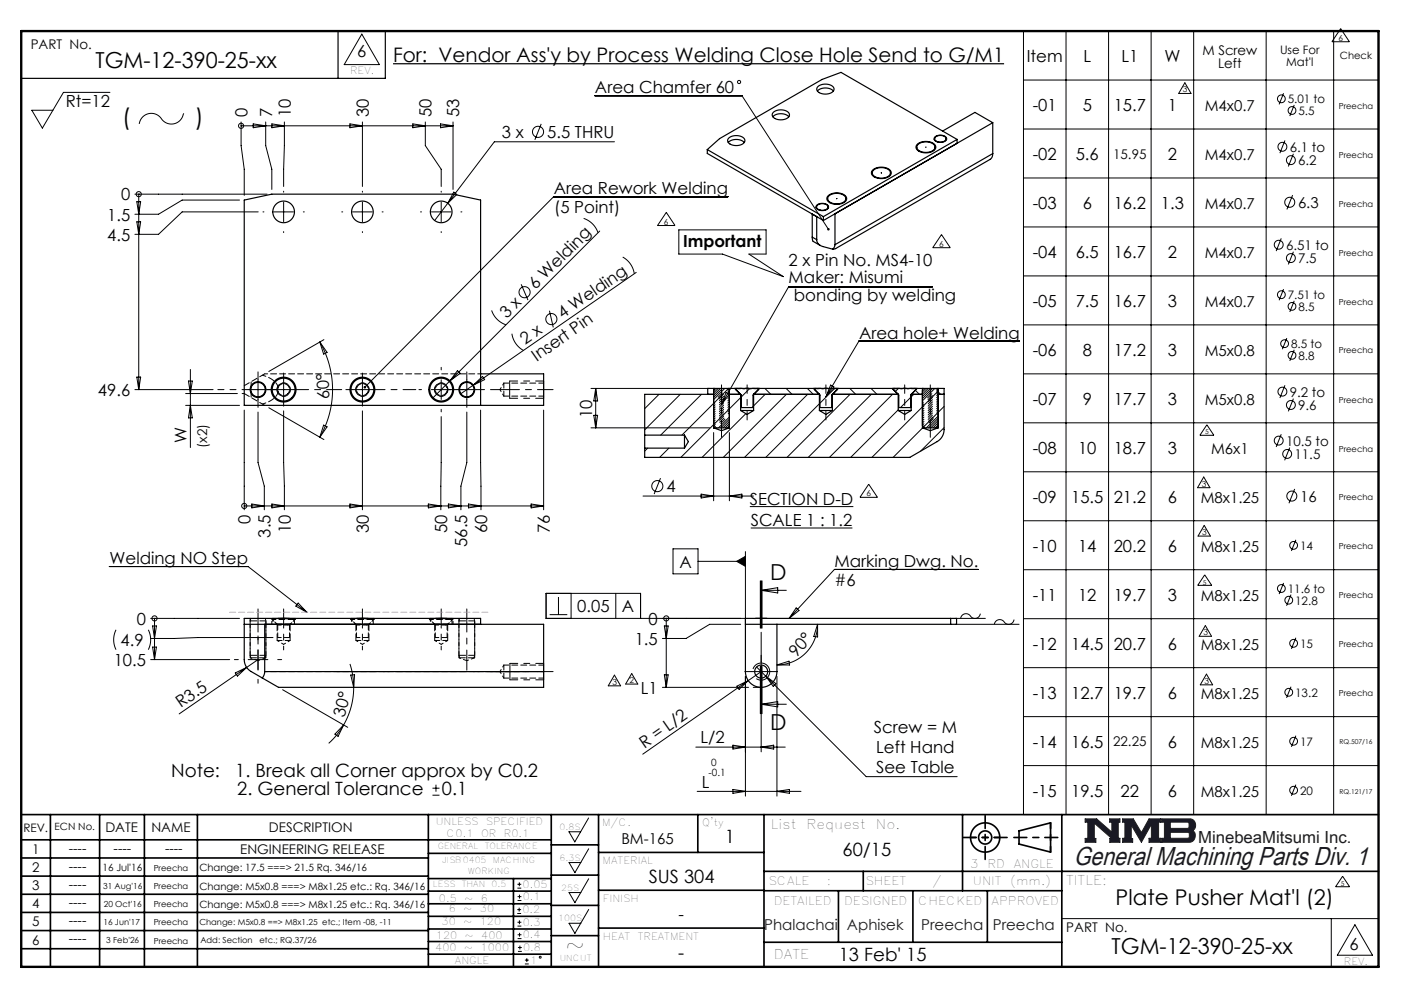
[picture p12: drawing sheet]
<svg xmlns="http://www.w3.org/2000/svg" width="297mm" height="210mm" viewBox="0 0 297 210" stroke-linecap="round" stroke-linejoin="round" font-family="sans-serif">
<defs><g id="words">
<text font-size="5.5" fill="#191924" x="227.1" y="182.9">General Machining Parts Div. 1</text>
<g font-size="4.9">
<text x="25.8" y="26.4">(</text>
<text x="41.3" y="26.4">)</text>
<text x="119.6" y="201.6">~</text>
</g>
<g font-size="4.7">
<text x="20.2" y="14.4">TGM-12-390-25-xx</text>
<text x="162.9" y="122.7">D</text>
<text x="162.9" y="154.3">D</text>
<text x="235.2" y="201.7">TGM-12-390-25-xx</text>
</g>
<text font-size="4.6" x="236" y="191.4">Plate Pusher Mat'l (2)</text>
<text font-size="4.2" x="83.1" y="13">For: Vendor Ass'y by Process Welding Close Hole Send to G/M1</text>
<g font-size="3.9">
<text x="36.2" y="164.3">Note:</text>
<text x="49.8" y="164.3">1. Break all Corner approx by C0.2</text>
<text x="50.2" y="168.2">2. General Tolerance</text>
<text x="93.5" y="168.2">0.1</text>
<text x="153.3" y="178.4">1</text>
<text x="178.2" y="181.1">60/15</text>
<text x="137.2" y="186.7">SUS 304</text>
<text x="143.5" y="202.9">-</text>
<text x="177.4" y="203.3">13 Feb' 15</text>
</g>
<g font-size="3.5">
<text x="75.6" y="12.1">6</text>
<text x="217.2" y="13.1">Item</text>
<text x="229.2" y="13.1">L</text>
<text x="237.2" y="13.1">L1</text>
<text x="246.3" y="13.1">W</text>
<text x="13.9" y="22.6">Rt=12</text>
<text x="125.9" y="19.7">Area Chamfer 60</text>
<text x="218.5" y="23.5">-01</text>
<text x="229" y="23.5">5</text>
<text x="235.6" y="23.5">15.7</text>
<text x="247" y="23.5">1</text>
<text x="52.3" y="24.8" transform="rotate(-90 52.3 24.8)">0</text>
<text x="57.5" y="24.8" transform="rotate(-90 57.5 24.8)">7</text>
<text x="61.5" y="24.8" transform="rotate(-90 61.5 24.8)">10</text>
<text x="78" y="24.8" transform="rotate(-90 78 24.8)">30</text>
<text x="91.3" y="24.8" transform="rotate(-90 91.3 24.8)">50</text>
<text x="97.2" y="24.8" transform="rotate(-90 97.2 24.8)">53</text>
<text x="106.2" y="29.2">3 x</text>
<text x="115.8" y="29.2">5.5 THRU</text>
<text x="218.5" y="33.8">-02</text>
<text x="227.6" y="33.8">5.6</text>
<text x="247" y="33.8">2</text>
<text x="117.1" y="41.1">Area Rework Welding</text>
<text x="22.7" y="46.6">1.5</text>
<text x="25.6" y="42.4">0</text>
<text x="117.2" y="45">(5 Point)</text>
<text x="218.5" y="44.2">-03</text>
<text x="229" y="44.2">6</text>
<text x="235.6" y="44.2">16.2</text>
<text x="245.6" y="44.2">1.3</text>
<text x="22.7" y="50.9">4.5</text>
<text x="144.5" y="52.2">Important</text>
<text x="166.8" y="56.3">2 x Pin No. MS4-10</text>
<text x="166.8" y="59.9">Maker: Misumi</text>
<text x="218.5" y="54.6">-04</text>
<text x="227.6" y="54.6">6.5</text>
<text x="235.6" y="54.6">16.7</text>
<text x="247" y="54.6">2</text>
<text x="113.3" y="61.4" transform="rotate(-45 113.3 61.4)">6 Welding</text>
<text x="167.9" y="63.6">bonding by welding</text>
<text x="218.5" y="64.9">-05</text>
<text x="227.6" y="64.9">7.5</text>
<text x="235.6" y="64.9">16.7</text>
<text x="247" y="64.9">3</text>
<text x="107.2" y="67.5" transform="rotate(-45 107.2 67.5)">3 x</text>
<text x="119" y="67.5" transform="rotate(-35 119 67.5)">4 Welding</text>
<text x="181.7" y="71.6">Area hole+ Welding</text>
<text x="111.1" y="72.9" transform="rotate(-35 111.1 72.9)">2 x</text>
<text x="113.6" y="76.5" transform="rotate(-35 113.6 76.5)">Insert Pin</text>
<text x="218.5" y="75.3">-06</text>
<text x="229" y="75.3">8</text>
<text x="235.6" y="75.3">17.2</text>
<text x="247" y="75.3">3</text>
<text x="20.7" y="83.7">49.6</text>
<text x="69.7" y="84.3" transform="rotate(-92 69.7 84.3)">60°</text>
<text x="125.2" y="88.4" transform="rotate(-90 125.2 88.4)">10</text>
<text x="218.5" y="85.6">-07</text>
<text x="229" y="85.6">9</text>
<text x="235.6" y="85.6">17.7</text>
<text x="247" y="85.6">3</text>
<text x="39.5" y="93.7" transform="rotate(-90 39.5 93.7)">W</text>
<text x="218.5" y="96">-08</text>
<text x="228.1" y="96">10</text>
<text x="235.6" y="96">18.7</text>
<text x="247" y="96">3</text>
<text x="141" y="104.1">4</text>
<text x="158.6" y="106.8">SECTION D-D</text>
<text x="218.5" y="106.3">-09</text>
<text x="226.6" y="106.3">15.5 21.2</text>
<text x="247" y="106.3">6</text>
<text x="53" y="110.7" transform="rotate(-90 53 110.7)">0</text>
<text x="57.2" y="113.7" transform="rotate(-90 57.2 113.7)">3.5</text>
<text x="61.5" y="112.7" transform="rotate(-90 61.5 112.7)">10</text>
<text x="78" y="112.7" transform="rotate(-90 78 112.7)">30</text>
<text x="94.6" y="112.7" transform="rotate(-90 94.6 112.7)">50</text>
<text x="103.1" y="112.7" transform="rotate(-90 103.1 112.7)">60</text>
<text x="116.3" y="112.7" transform="rotate(-90 116.3 112.7)">76</text>
<text x="158.8" y="111.3">SCALE 1 : 1.2</text>
<text x="23.2" y="119.3">Welding NO Step</text>
<text x="98.8" y="115.6" transform="rotate(-90 98.8 115.6)">56.5</text>
<text x="176.5" y="119.9">Marking Dwg. No.</text>
<text x="218.5" y="116.7">-10</text>
<text x="228.1" y="116.7">14</text>
<text x="235.6" y="116.7">20.2</text>
<text x="247" y="116.7">6</text>
<text x="143.7" y="120">A</text>
<text x="176.5" y="123.9">#6</text>
<text x="122.1" y="129.5">0.05</text>
<text x="131.6" y="129.5">A</text>
<text x="218.5" y="127.1">-11</text>
<text x="228.1" y="127.1">12</text>
<text x="235.6" y="127.1">19.7</text>
<text x="247" y="127.1">3</text>
<text x="25.5" y="136.6">4.9</text>
<text x="28.9" y="132.1">0</text>
<text x="134.3" y="136.4">1.5</text>
<text x="137.2" y="132.1">0</text>
<text x="218.5" y="137.4">-12</text>
<text x="226.6" y="137.4">14.5 20.7</text>
<text x="247" y="137.4">6</text>
<text x="24.1" y="140.8">10.5</text>
<text x="168.5" y="139.2" transform="rotate(-49 168.5 139.2)">90°</text>
<text x="38.3" y="149.8" transform="rotate(-35 38.3 149.8)">R3.5</text>
<text x="135.6" y="146.7">L1</text>
<text x="218.5" y="147.8">-13</text>
<text x="226.6" y="147.8">12.7 19.7</text>
<text x="247" y="147.8">6</text>
<text x="72.9" y="151.8" transform="rotate(-75 72.9 151.8)">30°</text>
<text x="184.8" y="155.1">Screw = M</text>
<text x="136.3" y="158.3" transform="rotate(-35 136.3 158.3)">R = L/2</text>
<text x="148.2" y="157.2">L/2</text>
<text x="185.4" y="159.3">Left Hand</text>
<text x="218.5" y="158.1">-14</text>
<text x="226.6" y="158.1">16.5</text>
<text x="247" y="158.1">6</text>
<text x="148.5" y="166.6">L</text>
<text x="185.3" y="163.5">See Table</text>
<text x="218.5" y="168.5">-15</text>
<text x="226.6" y="168.5">19.5</text>
<text x="237" y="168.5">22</text>
<text x="247" y="168.5">6</text>
<text x="143.5" y="194.6">-</text>
<text x="285.5" y="200.9">6</text>
</g>
<text font-size="3.5" fill="#191924" x="253.4" y="178.2">MinebeaMitsumi Inc.</text>
<g font-size="3.2">
<text x="254.9" y="23.4">M4x0.7</text>
<text x="254.9" y="33.8">M4x0.7</text>
<text x="254.9" y="44.1">M4x0.7</text>
<text x="274.6" y="44">6.3</text>
<text x="254.9" y="54.5">M4x0.7</text>
<text x="254.9" y="64.9">M4x0.7</text>
<text x="254.9" y="75.2">M5x0.8</text>
<text x="254.9" y="85.6">M5x0.8</text>
<text x="256.2" y="96">M6x1</text>
<text x="254" y="106.3">M8x1.25</text>
<text x="275" y="106.1">16</text>
<text x="254" y="116.7">M8x1.25</text>
<text x="254" y="127">M8x1.25</text>
<text x="254" y="137.4">M8x1.25</text>
<text x="254" y="147.7">M8x1.25</text>
<text x="254" y="158.1">M8x1.25</text>
<text x="254" y="168.5">M8x1.25</text>
<text x="131.4" y="178.4">BM-165</text>
</g>
<g font-size="3.2" fill="#191924">
<text x="161.7" y="196.6">Phalachai</text>
<text x="179.2" y="196.6">Aphisek</text>
<text x="194.9" y="196.6">Preecha</text>
<text x="210" y="196.6">Preecha</text>
</g>
<g font-size="2.8">
<text x="6.5" y="10.4">PART No.</text>
<text x="254.4" y="11.5">M Screw</text>
<text x="257.7" y="14.4">Left</text>
<text x="235.5" y="33.6">15.95</text>
<text x="272.8" y="32.1">6.1 to</text>
<text x="274.6" y="34.9">6.2</text>
<text x="272.1" y="52.8">6.51 to</text>
<text x="274.6" y="55.6">7.5</text>
<text x="272.8" y="83.9">9.2 to</text>
<text x="274.6" y="86.7">9.6</text>
<text x="43.8" y="94.7" transform="rotate(-90 43.8 94.7)">(x2)</text>
<text x="272.1" y="94.2">10.5 to</text>
<text x="273.8" y="97.1">11.5</text>
<text x="235.5" y="157.8">22.25</text>
<text x="22.3" y="175.9">DATE</text>
<text x="32" y="175.9">NAME</text>
<text x="56.9" y="175.9">DESCRIPTION</text>
<text x="163.1" y="175.3">List</text>
<text x="170.6" y="175.3">Request</text>
<text x="185.3" y="175.3">No.</text>
<text x="6.8" y="180.6">1</text>
<text x="6.8" y="184.4">2</text>
<text x="14.5" y="180.3">----</text>
<text x="14.5" y="184.1">----</text>
<text x="24" y="180.3">----</text>
<text x="34.9" y="180.3">----</text>
<text x="50.8" y="180.7">ENGINEERING RELEASE</text>
<text x="6.8" y="188.3">3</text>
<text x="14.5" y="191.8">----</text>
<text x="14.5" y="188">----</text>
<text x="225.5" y="187.2">TITLE:</text>
<text x="6.8" y="192.1">4</text>
<text x="6.8" y="195.9">5</text>
<text x="14.5" y="195.6">----</text>
<text x="225.6" y="197.2">PART No.</text>
<text x="6.8" y="199.8">6</text>
<text x="14.5" y="199.5">----</text>
<text x="163.7" y="202.9">DATE</text>
</g>
<g font-size="2.5">
<text x="270.8" y="11.4">Use For</text>
<text x="272.1" y="13.9">Mat'l</text>
<text x="272.4" y="21.8">5.01 to</text>
<text x="274.7" y="24.3">5.5</text>
<text x="272.4" y="63.3">7.51 to</text>
<text x="274.7" y="65.7">8.5</text>
<text x="273.1" y="73.6">8.5 to</text>
<text x="274.7" y="76.1">8.8</text>
<text x="275" y="116.3">14</text>
<text x="272.4" y="125.4">11.6 to</text>
<text x="274" y="127.9">12.8</text>
<text x="275" y="137">15</text>
<text x="274" y="147.3">13.2</text>
<text x="275" y="157.7">17</text>
<text x="275" y="168.1">20</text>
<text x="4.9" y="175.9">REV.</text>
<text x="205.2" y="183.5">3</text>
<text x="208.9" y="183.5">RD</text>
<text x="214.4" y="183.5">ANGLE</text>
<text x="162.5" y="187.2">SCALE</text>
<text x="163.7" y="191.4">DETAILED</text>
<text x="174.9" y="187.2">:</text>
<text x="178.6" y="191.4">DESIGNED</text>
<text x="183.1" y="187.2">SHEET</text>
<text x="194.2" y="191.4">CHECKED</text>
<text x="197.2" y="187.2">/</text>
<text x="205.8" y="187.2">UNIT</text>
<text x="209.8" y="191.4">APPROVED</text>
<text x="213.7" y="187.2">(mm.)</text>
</g>
<g font-size="2.1">
<text x="74.1" y="15.7">REV.</text>
<text x="283.4" y="12.5">Check</text>
<text x="150.5" y="161.9">0</text>
<text x="149.9" y="164">-0.1</text>
<text x="11.6" y="175.6">ECN No.</text>
<text x="92.2" y="174.4">UNLESS</text>
<text x="94.5" y="177">C0.1</text>
<text x="101.8" y="177">OR</text>
<text x="102.8" y="174.4">SPECIFIED</text>
<text x="106.6" y="177">R0.1</text>
<text x="127.3" y="174.6">M/C.</text>
<text x="148.6" y="174.7">Q'ty</text>
<text x="21.7" y="184.1">16 Jul'16</text>
<text x="42.2" y="184.3">Change: 17.5 ===&gt; 21.5 Rq. 346/16</text>
<text x="127.5" y="182.7">MATERIAL</text>
<text x="42.2" y="188.1">Change: M5x0.8 ===&gt; M8x1.25 etc.: Rq. 346/16</text>
<text x="42.2" y="192">Change: M5x0.8 ===&gt; M8x1.25 etc.: Rq. 346/16</text>
<text x="92.8" y="190.7">0.5</text>
<text x="98.2" y="190.7">~</text>
<text x="101.7" y="190.7">6</text>
<text x="110.6" y="187.7">0.05</text>
<text x="110.6" y="190.4">0.1</text>
<text x="127.6" y="190.8">FINISH</text>
<text x="93.4" y="195.6">30</text>
<text x="94.9" y="193">6</text>
<text x="98" y="195.6">~</text>
<text x="98" y="193">~</text>
<text x="101.5" y="195.6">120</text>
<text x="101.5" y="193">30</text>
<text x="110.5" y="193.1">0.2</text>
<text x="110.6" y="195.8">0.3</text>
<text x="92.1" y="201">400</text>
<text x="92.2" y="198.5">120</text>
<text x="96.2" y="203.8">ANGLE</text>
<text x="98.2" y="201">~</text>
<text x="98.3" y="198.5">~</text>
<text x="101.7" y="201">1000</text>
<text x="101.8" y="198.5">400</text>
<text x="110.6" y="198.4">0.4</text>
<text x="110.7" y="201.1">0.8</text>
<text x="112.1" y="203.8">1</text>
<text x="127.6" y="198.9">HEAT</text>
<text x="134.9" y="198.9">TREATMENT</text>
<text x="284.3" y="204">REV.</text>
</g>
<g font-size="1.8">
<text x="283.1" y="8.6">6</text>
<text x="250.2" y="19.6">3</text>
<text x="283.2" y="23">Preecha</text>
<text x="283.2" y="33.4">Preecha</text>
<text x="140.5" y="47.5">6</text>
<text x="283.2" y="43.7">Preecha</text>
<text x="198.7" y="52.2">6</text>
<text x="283.2" y="54.1">Preecha</text>
<text x="283.2" y="64.4">Preecha</text>
<text x="283.2" y="74.6">Preecha</text>
<text x="283.2" y="85.1">Preecha</text>
<text x="283.2" y="95.5">Preecha</text>
<text x="183.3" y="105">6</text>
<text x="254.2" y="102.9">3</text>
<text x="283.2" y="105.8">Preecha</text>
<text x="254.3" y="113.2">3</text>
<text x="283.2" y="116.2">Preecha</text>
<text x="283.2" y="126.6">Preecha</text>
<text x="254.6" y="134.4">3</text>
<text x="283.2" y="136.9">Preecha</text>
<text x="129.6" y="144.8">3</text>
<text x="133.2" y="144.5">2</text>
<text x="254.8" y="144.6">3</text>
<text x="283.2" y="147.3">Preecha</text>
<text x="92.6" y="179.6">GENERAL</text>
<text x="102.5" y="179.6">TOLERANCE</text>
<text x="118.4" y="175.5">0.8S</text>
<text x="32.5" y="184.1">Preecha</text>
<text x="93.5" y="182.6">JISB0405</text>
<text x="99" y="184.9">WORKING</text>
<text x="104.3" y="182.6">MACHING</text>
<text x="118.4" y="182">6.3S</text>
<text x="21.8" y="188">31 Aug'16</text>
<text x="21.9" y="191.8">20 Oct'16</text>
<text x="32.5" y="188">Preecha</text>
<text x="32.5" y="191.8">Preecha</text>
<text x="91.6" y="187.6">LESS</text>
<text x="97.7" y="187.6">THAN</text>
<text x="104" y="187.6">0.5</text>
<text x="118.7" y="188.3">25S</text>
<text x="21.9" y="195.6">16 Jun'17</text>
<text x="32.5" y="195.6">Preecha</text>
<text x="42.2" y="195.6">Change: M5x0.8 ==&gt; M8x1.25 etc.; Item -08, -11</text>
<text x="118.1" y="194.8">100S</text>
<text x="22.5" y="199.5">3 Feb'26</text>
<text x="32.5" y="199.5">Preecha</text>
<text x="42.4" y="199.5">Add: Section</text>
<text x="54.9" y="199.5">etc.; RQ.37/26</text>
<text x="118.4" y="203.3">UNCUT</text>
</g>
<g font-size="1.4">
<text x="254.9" y="91.9">5</text>
<text x="254.5" y="123.6">5</text>
<text x="283.3" y="157.3">RQ.507/16</text>
<text x="283.3" y="167.9">RQ.121/17</text>
<text x="283.6" y="187.4">5</text>
</g>
</g></defs>
<g fill="none" stroke="#000" stroke-width=".35">
<path d="M4.5 172.3h287.1M4.5 177.6h112.1M10.7 172.3v32.2M21.1 172.3v32.2M30.5 172.3v32.2M41.8 172.3v32.2M90.6 172.3v32.2M116.6 172.3v32.2M116.6 178.7h10M126.6 172.3v32.2M147.6 172.3v8M161.6 172.3v32.2"/>
<path d="M203.6 172.3v16.1M215.6 175.7l6.6-1.7v6.2l-6.6-1.7zM224.6 172.3v32.2M4.5 185.3h86.1M4.5 181.4h86.1M4.5 189.1h86.1M4.5 193h86.1M4.5 196.8h86.1M90.6 199.1h26M90.6 193.8h26M90.6 188.5h26M90.6 191.1h26"/>
<path d="M90.6 180.5h26M90.6 185.8h26M90.6 196.5h26M108.6 185.8v18.5M116.6 185.1h10M116.6 191.5h10M116.6 197.9h10M126.6 196.3h35M126.6 188.3h35M126.6 180.3h35M161.6 184.3h130M161.6 199.3h63"/>
<path d="M161.6 188.4h63M177.4 188.4v10.9M182.6 184.3v4.1M193.1 188.4v10.9M208.9 188.4v10.9M4.5 200.6h86.1M90.6 201.8h26"/>
<circle cx="208.4" cy="177.1" r="3.1"/>
<circle cx="208.4" cy="177.1" r="1.39"/>
</g>
<path d="M229.6 173.2h2.4l3.2 2.8v-2.1h-.5v-.7h2.2v.7h-.3v3.4h.3v.8h-2.1v-.8h.4l-3.7-3.2v3.2h.3v.8h-2.2v-.8h.5v-3.4h-.5zM237.5 173.2h2.2l1.8 2.9 1.6-2.9h2.4v.7h-.4v3.4h.4v.8h-2.4v-.8h.5v-3l-2.1 3.8-2.2-3.6v2.9h.3v.7h-2.1v-.8h.5v-3.4h-.5zM245.8 173.2h5.9a1.34 1.34 0 0 1 1.2 1 1.34 1.34 0 0 1-.7 1.5 1.33 1.33 0 0 1 .6 1.4 1.33 1.33 0 0 1-1.2 1h-5.8v-.8h.5v-3.4h-.5zM247.6 173.9h3.7l.2 .2v.8l-.3 .3h-3.6zM247.6 176h3.8l.2 .3v.7l-.4 .3h-3.6z" fill="none" stroke="#191924" stroke-width=".21"/>
<path d="M76.5 7.2l3.8 6.5h-7.5zM124.5 173l-2.9 5-1.2-2.1h2.4M124.5 179.5l-2.9 5.1-1.2-2.2h2.4M124.5 185.8l-2.9 5.1-1.2-2.1h2.4M124.5 192.3l-2.9 5.1-1.2-2.1h2.4M224.6 194.3h67M281.6 194.3v10.2M286.6 195.6l3.7 6.4h-7.4z" fill="none" stroke="#000" stroke-width=".21"/>
<g fill="none" stroke="#000" stroke-width=".21" stroke-dasharray="6.3 1.3 1.3 1.3">
<path d="M249.3 19.8h2.7M250.6 17.5l-1.3 2.3M252 19.8l-1.4-2.3M253.3 103.1h2.6M253.4 113.4h2.6M254.6 100.9l-1.3 2.2M254.7 111.1l-1.3 2.3M255.9 103.1l-1.3-2.2M256 113.4l-1.3-2.3M253.7 134.6h2.6M255 132.3l-1.3 2.3M256.3 134.6l-1.3-2.3"/>
<path d="M128.7 145h2.6M130 142.8l-1.3 2.2M131.3 145l-1.3-2.2M132.3 144.7h2.6M133.6 142.4l-1.3 2.3M134.9 144.7l-1.3-2.3M253.9 144.8h2.6M255.2 142.6l-1.3 2.2M256.5 144.8l-1.3-2.2"/>
</g>
<path d="M4.5 6.6h287.1" fill="none" stroke="#000" stroke-width=".21" stroke-dasharray="6.3 1.3 1.3 1.3" stroke-dashoffset="1.9"/>
<path d="M71.5 6.6v10M81.5 6.6v10h-77" fill="none" stroke="#000" stroke-width=".25"/>
<path d="M205.3 177.1h6.2M222.2 174v6.2" fill="none" stroke="#000" stroke-width=".35" stroke-dasharray="15.2 1.3 1.3 1.3" stroke-dashoffset="14.1"/>
<path d="M203.8 177.1h9.2M208.4 172.5v9.2M214.5 177.1h9.3" fill="none" stroke="#000" stroke-width=".35" stroke-dasharray="15.2 1.3 1.3 1.3" stroke-dashoffset="12.5"/>
<path d="M4.5 6.6h287.1v197.9h-287.1z" fill="none" stroke="#000" stroke-width=".5"/>
<path d="M229.6 173.2v.7h.5v3.4h-.5v.8h2.2v-.8h-.3v-3.2l3.7 3.2h-.4v.8h2.1v-.8h-.3v-3.4h.3v-.7h-2.2v.7h.5v2.1l-3.2-2.8zM237.5 173.2v.7h.5v3.4h-.5v.8h2.1v-.7h-.3v-2.9l2.2 3.6 2.1-3.8v3h-.5v.8h2.4v-.8h-.4v-3.4h.4v-.7h-2.4l-1.6 2.9-1.8-2.9zM247.6 176h3.8l.2 .3v.7l-.3 .3h-3.7zM245.8 173.2v.7h.5v3.4h-.5v.8l6.2-.1 .6-.4 .2-.8-.1-.7-.5-.4a1.34 1.34 0 0 0 .7-1.5 1.34 1.34 0 0 0-1.2-1zM247.6 173.9h3.7l.2 .2v.8l-.3 .3h-3.6z" fill-rule="evenodd" fill="#191924"/>
<g fill="none" stroke="#000" stroke-width=".21">
<path d="M23.3 19.5h-9.9l-4.4 7.6-2.3-3.8h4.5M216.5 6.6h75.1v165.7h-75.1zM216.5 16.9h75.1M225.5 6.6v165.7M234.5 6.6v165.7M243.5 6.6v165.7M252.5 6.6v165.7M267.8 6.6v165.7M271.5 19.7l-.9 2.4M282.1 6.6v165.7M283.6 6.1l1.9 2.7h-3.7zM38.9 24a2.69 2.69 0 0 1-2.3 2.2 2.69 2.69 0 0 1-2.8-1.5 2.58 2.58 0 0 0-4.4 1.5"/>
<path d="M51 26.6h.1M51 25.8v5l.7 5v5.5M51 26.6h44.8M53.6 26.2l2.6 .4-2.6 .4zM56.2 25.8v5l1.3 5v4.3M57.5 26.2l2.7 .4-2.7 .4zM60.2 25.8l-.2 13.6M74 26.2l2.7 .4-2.7 .4zM76.7 25.8v13.6M87.3 26.2l2.7 .4-2.7 .4zM90 25.8v5l3.3 5v3.6M93.2 26.2l2.6 .4-2.6 .4z"/>
<path d="M95.8 25.8v14.3M114.5 26.2l-1.4 3.4M125.8 20.2h31.1l18.3 28.3M130 30h-25.4l-12.7 16.6M216.5 27.3h75.1M216.5 37.6h75.1M271.8 29.7l-1.1 2.7M273.6 32.5l-1.1 2.7M273.8 22.2l-1 2.3M28.5 41.1h28M28.9 46.9h.9l-.5 2.7zM28.9 42.7h.9l-.5 2.6z"/>
<path d="M29.3 41.1h.1M29.3 41.1v41.3M50.7 42.3h-12.2l-5 3h-5M54.6 44.8h-16.1l-5 4.8h-5M57.9 44.8h4.2M60 42.7v4.2M74.6 44.8h4.1M76.7 42.7v4.2M91.2 44.8h4.2M93.3 42.7v4.2M96 40.6l.6 .5-1.9 1.9zM123.5 46.2a4.8 4.8 0 0 1 3 3"/>
<path d="M126.9 48.9l-35.4 35.4M131.7 54.4a4.8 4.8 0 0 1 2.5 3.5M134.6 57.6l-37.2 25.7M140.9 44.9l1.9 2.8h-3.7zM154 41.6h-36.9l-39.9 40.3M158.4 53.7l7.3 4.8-12.9-4.8h-9.2v-5.1h18.5v5.1M199.2 49.6l1.8 2.8h-3.7zM216.5 48h75.1M216.5 58.4h75.1M271 50.4l-1 2.7M273.4 41.3l-1.2 3M273.6 53.2l-1.1 2.7"/>
<path d="M28.9 79.7h.9l-.5 2.7zM40.3 78.1v16.5M67.7 72.3a20.1 20.1 0 0 1 0 20.2M67.7 72.3l1.5 2.2-.7 .4zM68.5 71.8l-11.6 6.8M96.8 78.4l.5 .6-2.1 1.5zM104 65.6a4.8 4.8 0 0 0 3 3.1M108.3 70.6a4.8 4.8 0 0 0 2.4 3.5M110.3 60.1l1.4 3.4M116.2 65.7l.8 3.5M197.2 60.7h-30.4l-14.2 24.8M215.6 72.2h-33.9l-7 11.7"/>
<path d="M216.5 68.7h75.1M216.5 79.1h75.1M271.5 61.1l-.9 2.4M272.2 71.5l-.9 2.4M273.8 63.6l-1 2.4M273.8 74l-1 2.3M28.5 82.4h16.6M39.3 83.2h10.9M39.3 85.7h11.4M39.9 80.6h.8l-.4 2.6zM40.3 85.7l.4 2.7h-.8zM51.7 86.7v21.1"/>
<path d="M52.5 82.4h4.2M54.6 80.3v4.2M54.6 87.1v10.7l1.3 5v5M56.9 86.2l11.6 6.8M57.9 82.4h4.2M60 86.9l.2 20.9M60 80.3v4.2M68.5 89.9l.7 .4-1.5 2.2zM74.6 82.4h4.1M76.7 86.9v20.9M76.7 80.3v4.2M91.2 82.4h4.2"/>
<path d="M93.3 88.1v19.7M93.3 80.3v4.2M96.7 82.4h4.1M98.7 80.3v4.2M98.7 87.1v10.7l-1.2 5v5M100.1 81.4l2-1.8 .4 .7zM101.7 86.7v21.1M115 86.7v21.1M125 90.5h25.1M125 82.1h25.1M125.6 87.8h.8l-.4 2.7zM126 82.1v8.4"/>
<path d="M126 82.1l.4 2.7h-.8zM137 94.8l-.6 .6M139.4 83.4l-3 3M141.5 94.8l-2 1.9M143.9 83.4l-7.5 7.5M148.4 83.4l-8.6 8.6M151 91.5v14.4M153.6 83l.7 .4-1.7 2.1zM154.1 82.1l-9.8 9.9M154.3 91.5v14.4M156.7 84.1l-12.7 12.6M157.8 87.5l-9.3 9.2"/>
<path d="M158.6 82.2l-1.8 1.8M159.3 86l-.2 .2M161.8 82.1l1.3 1.3M161.9 83.4l-2.5 2.4M166.3 82.1l1.2 1.3M166.3 83.4l-13.3 13.3M170.8 82.1l1.2 1.3M170.8 83.4l-13.3 13.3M173.3 85.4l-11.3 11.3M175.7 81.4l.7 .4-1.7 2.1zM176.3 83.2l.2 .2M176.5 82.2l-3 3.1"/>
<path d="M179.8 82.1l1.2 1.3M179.8 83.4l-13.3 13.3M184.3 82.1l1.2 1.3M184.3 83.4l-13.3 13.3M188.7 82.1l1.3 1.3M188.8 83.4l-13.3 13.3M190 86.7l-10 10M190 82.1l-.6 .7M192.6 84.1l-2.1 2.1M193.3 83.4l-.5 .5M193.6 82.5l.9 .9M195.2 90.5l-6.3 6.2"/>
<path d="M198.5 82.7l-14.1 14M198.5 82.9l.5 .5M199.7 86l-4.4 4.4M199.7 90.4l-5 5M216.5 89.4h75.1M216.5 99.8h75.1M255.3 89.8l1.5 2.3h-3zM271 91.8l-1 2.7M271.8 81.5l-1.1 2.7M272.8 94.7l-1.1 2.6M273.6 84.3l-1.1 2.7M23.1 119.8h29.4l12.4 9.7"/>
<path d="M51.7 107h.1M51.7 107h63.3M53.3 106.6l2.6 .4-2.6 .4zM57.5 106.6l2.7 .4-2.7 .4zM74 106.6l2.7 .4-2.7 .4zM90.6 106.6l2.7 .4-2.7 .4zM94.9 106.6l2.6 .4-2.6 .4zM99.1 106.6l2.6 .4-2.6 .4zM112.4 106.6l2.6 .4-2.6 .4zM136 104.9h23.4M139.7 101.1l-1.3 3.4M142.4 116.1h5.3v5.3h-5.3z"/>
<path d="M147.7 118.7h10M148.3 104.5l2.7 .4-2.7 .4zM154.3 104.9l2.6-.4v.8zM155.8 118.7l1.9-1v2.1zM157.7 116.7v15.3M158.6 107.1h21.9M158.8 111.7h21.5M183.8 102.4l1.8 2.8h-3.7zM216.5 110.1h75.1M273.9 103.4l-1.2 3M274.1 114.2l-.9 2.3M24.5 133.2a4.7 4.7 0 0 0 0 4.2"/>
<path d="M31.4 133.2a4.7 4.7 0 0 1 0 4.2M31.9 130.8h18.8M31.9 139.5h16.7M32.3 136.8h.8l-.4 2.7zM32.3 132.4h.8l-.4 2.6zM32.7 130.8v8.7M32.7 130.8h.1M52.5 139.5h4.2M54.6 137.4v4.2M54.6 139.5l-16.7 11.5M57.7 134.8h-15.8l-10 .2M63.1 127.5l1.8 2-2.3-1.3z"/>
<path d="M116.3 130h3.7M118.1 126.3v3.7M120.8 125.5v5.3M130.3 125.5v5.3M135.5 130.8v-5.3h-20v5.3h42.2M140.5 132.4h.8l-.4 2.6zM140.9 130.8v14.6M140.9 130.8h.1M156.7 132h-6.6l-5 3h-5M160.8 122.8v10M161 122.8v10M161 139.9v19.1"/>
<path d="M161 124.8h5.3M161 124.8l3.5-.5v1.1zM161.2 122.8v10M168.4 128.6l.6 .5-2.1 1.7zM172.9 132a8.6 8.6 0 0 1-8.5 8.6M172.9 132l.1 2.7-.8-.1zM202.1 132h13.5M202.1 130.8h6.3M207 120.4h-30.5l-9.6 10.4M207.4 129.8a1.25 1.25 0 0 1-1.1 1 1.25 1.25 0 0 1-1.3-.8 1.15 1.15 0 0 0-1.8 .8M214.5 131a1.25 1.25 0 0 1-1.1 1 1.25 1.25 0 0 1-1.3-.8 1.15 1.15 0 0 0-1.8 .8M216.5 120.5h75.1"/>
<path d="M216.5 130.8h75.1M254.8 121.6l1.5 2.2h-2.9zM271.5 123.3l-.9 2.3M273.1 125.7l-.9 2.4M274.1 134.9l-.9 2.3M49.8 142.3l2.4-1.2-2 1.9zM59.8 145.9l13.8 7.9M72.7 153.3l-1.2 2.4-.7-.4zM72.7 153.3a15.9 15.9 0 0 1-3.2 3.9M74 140.4a15.9 15.9 0 0 1 .8 5M74.2 142.8l.8-.1-.2 2.7zM74.8 145.4a15.9 15.9 0 0 1-2.1 7.9"/>
<path d="M140.1 145.4h18.2M140.5 142.7h.8l-.4 2.7zM147.2 158h18.9M155 157.6l2.7 .4-2.7 .4zM155.9 145.1l2.4-1.2-2 1.9zM157.7 143v25.4M158.9 142h4.2M159.3 141.5a1.81 1.81 0 0 1 2.4-1.1 1.81 1.81 0 0 1 .9 2.5 1.81 1.81 0 0 1-2.6 .6M160 141.1l23.2 23.1h19.3M160.8 140.9v10M161 158l2.7-.4v.8zM161 142l-25 17.5"/>
<path d="M161 148.9l3.5-.5v1.1zM161 148.9h5.3M161.2 140.9v10zM162 143l2.1 1.6-.5 .6zM164.4 140.6l2.5-.8 .1 .8zM164.4 143v25.4M216.5 141.2h75.1M216.5 151.6h75.1M273.1 145.2l-.9 2.4M274.1 155.6l-.9 2.3M91.5 168.2h1.5M91.5 166.7h1.5"/>
<path d="M92.2 165.9v1.5M147.5 167.4h21.9M155 167l2.7 .4-2.7 .4zM164.4 167.4l2.6-.4v.8zM216.5 161.9h75.1M274.1 165.9l-.9 2.4M109.4 193.2h.8M109.4 192.4h.8M109.5 187.8h.8M109.5 187h.8M109.5 195.9h.8M109.5 195h.8"/>
<path d="M109.5 190.4h.8M109.5 189.6h.8M109.5 198.5h.8M109.5 197.7h.8M109.8 192v.8M109.9 186.6v.8M109.9 194.6v.8M109.9 189.2v.8M109.9 197.3v.8M110 200v.8M284 185.3l1.5 2.2h-3zM109.6 201.2h.8"/>
<path d="M109.6 200.4h.8M111 203.9h.9M111 203h.9M111.4 202.6v.9"/>
<circle cx="156.3" cy="17.3" r=".34"/>
<circle cx="51" cy="26.6" r=".54"/>
<circle cx="113.8" cy="27.9" r="1.18"/>
<circle cx="271.1" cy="20.9" r=".82"/>
<circle cx="271.3" cy="31" r=".94"/>
<circle cx="273.1" cy="33.9" r=".94"/>
<circle cx="273.3" cy="23.4" r=".82"/>
<circle cx="29.3" cy="41.1" r=".54"/>
<circle cx="270.5" cy="51.8" r=".94"/>
<circle cx="272.8" cy="42.8" r="1.06"/>
<circle cx="273.1" cy="54.6" r=".94"/>
<circle cx="111" cy="61.8" r="1.18"/>
<circle cx="116.6" cy="67.5" r="1.18"/>
<circle cx="271.1" cy="62.3" r=".82"/>
<circle cx="271.7" cy="72.7" r=".82"/>
<circle cx="273.3" cy="75.1" r=".82"/>
<circle cx="273.3" cy="64.8" r=".82"/>
<circle cx="270.5" cy="93.2" r=".94"/>
<circle cx="271.3" cy="82.8" r=".94"/>
<circle cx="272.3" cy="96" r=".94"/>
<circle cx="273.1" cy="85.6" r=".94"/>
<circle cx="51.7" cy="107" r=".54"/>
<circle cx="139" cy="102.8" r="1.18"/>
<circle cx="273.3" cy="104.9" r="1.06"/>
<circle cx="273.7" cy="115.3" r=".82"/>
<circle cx="32.7" cy="130.8" r=".54"/>
<circle cx="140.9" cy="130.8" r=".54"/>
<circle cx="271.1" cy="124.5" r=".82"/>
<circle cx="272.6" cy="126.9" r=".82"/>
<circle cx="273.7" cy="136" r=".82"/>
<circle cx="272.6" cy="146.4" r=".82"/>
<circle cx="273.7" cy="156.8" r=".82"/>
<circle cx="273.7" cy="167.1" r=".82"/>
<circle cx="114.3" cy="202.4" r=".2"/>
</g>
<path d="M83.1 13.5h129.3" fill="none" stroke="#000" stroke-width=".26"/>
<path d="M161 122.8v28.1" fill="none" stroke="#000" stroke-width=".21" stroke-dasharray="6.3 1.3 1.3 1.3" stroke-dashoffset="-.7"/>
<path d="M71.3 142h39.9" fill="none" stroke="#000" stroke-width=".21" stroke-dasharray="15.2 1.3 1.3 1.3" stroke-dashoffset="6.7"/>
<g fill="none" stroke="#000" stroke-width=".21" stroke-dasharray="15.2 1.3 1.3 1.3">
<path d="M55.8 44.8h-.2M60 40.6v-.2M60 49v.2M64.2 44.8h.2M72.5 44.8h-.2M76.7 40.6v-.2M76.7 49v.2M80.8 44.8h.2M89.2 44.8h-.2M93.3 40.6v-.2M93.3 49v.2M97.5 44.8h.2"/>
<path d="M93.3 78.2v-.5M51.7 83.2h-.5M54.6 80.3v-1.7M54.6 84.5v1.6M56.7 82.4h1.6M57.9 82.4h-1.4M60 80.3v-1.4M60 84.5v1.4M74.6 82.4h-1.4M76.7 80.3v-1.4M76.7 84.5v1.4M89.2 82.4h-.6"/>
<path d="M93.3 86.6v.5M96.7 82.4h-1.7M97.5 82.4h.5M98.7 80.3v-1.7M98.7 84.5v1.6M100.8 82.4h1.7M106.6 82.4h-2.8M50.4 139.5h-.8M54.6 139.1v2.6M54.6 132v-3.2M54.6 135.3v-.8M58.7 139.5h.9"/>
<path d="M60 132v-3.2M76.7 132v-3.2M93.3 132v-3.2M98.7 139.1v2.6M98.7 132v-3.2M161 139.9v-1.3M54.6 143.7v.8M106.6 142h-2.8M158.9 142h-1.3M161 144.1v1.4M161 145.4h-1.7M163.1 142h1.4"/>
</g>
<path d="M106.6 82.4h10.4M106.6 142h10.4" fill="none" stroke="#000" stroke-width=".21" stroke-dasharray="15.2 1.3 1.3 1.3" stroke-dashoffset="11.9"/>
<path d="M54.6 139.1v-7.1M98.7 139.1v-7.1" fill="none" stroke="#000" stroke-width=".21" stroke-dasharray="15.2 1.3 1.3 1.3" stroke-dashoffset="13.6"/>
<path d="M60 137.4v-5.4M76.7 137.4v-5.4M93.3 137.4v-5.4" fill="none" stroke="#000" stroke-width=".21" stroke-dasharray="15.2 1.3 1.3 1.3" stroke-dashoffset="14.4"/>
<path d="M152.6 92.5v-11.1M196.8 81.4v11.1" fill="none" stroke="#000" stroke-width=".21" stroke-dasharray="15.2 1.3 1.3 1.3" stroke-dashoffset="11.6"/>
<path d="M158 81.4v7.4M174.7 81.4v7.4M191.4 81.4v7.4" fill="none" stroke="#000" stroke-width=".21" stroke-dasharray="15.2 1.3 1.3 1.3" stroke-dashoffset="13.4"/>
<path d="M78.7 82.4h9.3" fill="none" stroke="#000" stroke-width=".21" stroke-dasharray="15.2 1.3 1.3 1.3" stroke-dashoffset="12.5"/>
<path d="M62.1 82.4h10.2" fill="none" stroke="#000" stroke-width=".21" stroke-dasharray="15.2 1.3 1.3 1.3" stroke-dashoffset="12"/>
<path d="M52.5 82.4h-6.4" fill="none" stroke="#000" stroke-width=".21" stroke-dasharray="15.2 1.3 1.3 1.3" stroke-dashoffset="13.9"/>
<g fill="none" stroke="#000" stroke-width=".21" stroke-dasharray="6.3 1.3 1.3 1.3">
<path d="M158.4 53.7h3.7M107.8 80.6v3.6M115 80.6v3.6M151.4 82.1l-.4 .5M151.9 82.1l-.9 1M152.4 82.1l-1.4 1.5M152.9 82.1l-1.9 1.9M153.3 82.1l-2.3 2.4M154.3 90.1l-.4 .4M154.3 88.2l-2.3 2.3M154.3 88.7l-1.8 1.8M154.3 89.1l-1.4 1.4"/>
<path d="M154.3 89.6l-.9 .9M195.4 82.1l-.2 .2M195.9 82.1l-.8 .8M196.3 82.1l-1.2 1.3M196.8 82.1l-1.7 1.7M197.3 82.1l-2.2 2.2M197.8 82.1l-2.7 2.7M198.3 90.5h.1M198.5 88l-2.5 2.5M198.5 88.5l-2.1 2M198.5 88.9l-1.6 1.6M198.5 89.4l-1.1 1.1"/>
<path d="M198.5 89.9l-.7 .6M107.9 140.3v3.5M115 140.3v3.5"/>
</g>
<path d="M107.8 80.6h7.2M107.8 84.2h7.2M107.9 140.3h7.1M107.9 143.8h7.1" fill="none" stroke="#000" stroke-width=".21" stroke-dasharray="6.3 1.3 1.3 1.3" stroke-dashoffset="4.7"/>
<path d="M153.8 82.1l-2.8 2.9M154.3 87.7l-2.8 2.8" fill="none" stroke="#000" stroke-width=".21" stroke-dasharray="6.3 1.3 1.3 1.3" stroke-dashoffset="6.3"/>
<path d="M154.2 82.2l-3.2 3.2M154.3 87.3l-3.2 3.2M198.5 87.1l-3.3 3.2" fill="none" stroke="#000" stroke-width=".21" stroke-dasharray="6.3 1.3 1.3 1.3" stroke-dashoffset="6"/>
<g fill="none" stroke="#000" stroke-width=".21" stroke-dasharray="6.3 1.3 1.3 1.3" stroke-dashoffset="5.9">
<path d="M154.3 82.6l-3.3 3.3M154.3 83l-3.3 3.4M154.3 83.5l-3.3 3.3M154.3 84l-3.3 3.3M154.3 84.4l-3.3 3.4M154.3 84.9l-3.3 3.3M154.3 85.4l-3.3 3.3M154.3 85.8l-3.3 3.4M154.3 86.3l-3.3 3.3M154.3 86.8l-3.3 3.3M198.4 82.4l-3.3 3.3M198.5 82.8l-3.4 3.4"/>
<path d="M198.5 83.3l-3.4 3.3M198.5 83.8l-3.4 3.3M198.5 84.2l-3.4 3.4M198.5 84.7l-3.4 3.3M198.5 85.2l-3.4 3.3M198.5 85.6l-3.4 3.4M198.5 86.1l-3.4 3.3M198.5 86.6l-3.4 3.3"/>
</g>
<path d="M198.2 82.1l-3.1 3.1" fill="none" stroke="#000" stroke-width=".21" stroke-dasharray="6.3 1.3 1.3 1.3" stroke-dashoffset="6.1"/>
<path d="M198.5 87.5l-3 3" fill="none" stroke="#000" stroke-width=".21" stroke-dasharray="6.3 1.3 1.3 1.3" stroke-dashoffset="6.2"/>
<path d="M103.4 129.5h-55" fill="none" stroke="#f0f" stroke-width=".21" stroke-dasharray="1.3 .6" stroke-dashoffset="-.2"/>
<path d="M77 81.7v.4l.2-.2-.2 .2a.27 .27 0 0 0 .4 0 .27 .27 0 0 0 0-.4 .27 .27 0 0 0-.4 0zM155.8 118.7l1.9 1.1v-2.1zM175.1 48.3l-.1 .4h.4l-.2-.2 .2 .2 .1-.4z" fill="#000"/>
<g fill="none" stroke="#000" stroke-width=".25">
<path d="M172.9 19.3a2.52 2.52 0 0 1 3.4 0M173 18.3a2.39 2.39 0 0 1 3.4 .4 1.67 1.67 0 0 1-2.2 1.2 1.15 1.15 0 0 1-1.3-1.4zM149.6 31.6l24.6 14.2M149.6 31.6v.9l24.6 14.1M154.1 30.1a2.52 2.52 0 0 1 3.3 0M154.2 29.2a2.39 2.39 0 0 1 3.4 .4 1.67 1.67 0 0 1-2.2 1.2 1.15 1.15 0 0 1-1.4-1.4zM163.5 24.7a2.52 2.52 0 0 1 3.4 0M163.6 23.7a2.39 2.39 0 0 1 3.4 .5 1.67 1.67 0 0 1-2.2 1.1 1.15 1.15 0 0 1-1.3-1.4zM184.5 36.6v.1M184.6 36a2.74 2.74 0 0 1 3.9 .4 1.37 1.37 0 0 1-1.5 1.3 2.25 2.25 0 0 1-2.7-1.1zM184.8 36a2.57 2.57 0 0 1 3.5 .4 1.26 1.26 0 0 1-1.3 1.2 1.95 1.95 0 0 1-2.5-1zM186.4 36.6h.1"/>
<path d="M188.4 36.6v.1M193.9 31.1v.2M194 30.6a2.74 2.74 0 0 1 3.9 .3 1.37 1.37 0 0 1-1.4 1.4 2.25 2.25 0 0 1-2.7-1.1zM194.2 30.5a2.57 2.57 0 0 1 3.6 .4 1.26 1.26 0 0 1-1.4 1.3 1.95 1.95 0 0 1-2.5-1.1zM195.9 31.1h.1M197.7 29.2l-.1 .3M197.8 31.1v.2M197.8 28.9a1.73 1.73 0 0 1 2.5 .4 1.46 1.46 0 0 1-2.3 .6l-.4-.5zM197.8 29a1.59 1.59 0 0 1 2.3 .3 1.34 1.34 0 0 1-2.1 .5l-.3-.3zM200.1 29.2l.1 .3M202.5 29.5l-24.6-14.2-4 1.5-21.7 12.5-2.6 2.3M202.5 29.5l-28.3 16.3"/>
<path d="M202.5 29.5v.8M210 32.5l-.1 .6-.4 .6-32.7 18.9-.6 .1M210 25.9l-35.8 20.7M210 25.9l-3.8-2.1-6.8 3.9M210 25.9v6.6M210 32.5l-33.4 19.2M171.8 50.1l.2 .9 1.5 .9M171.8 50.1l1 .6M171.8 45.3v4.8M172.7 43.6l-.1 .3M172.8 50.7a1.55 1.55 0 0 0 1.3 1.4l2.1 .6M172.8 45.8v4.9"/>
<path d="M172.8 43.4a1.73 1.73 0 0 1 2.5 .3 1.46 1.46 0 0 1-2.3 .6l-.4-.4zM172.8 43.5a1.59 1.59 0 0 1 2.4 .2 1.34 1.34 0 0 1-2.2 .5l-.2-.3zM174.2 45.8v.8M175.1 42v.1M175.1 41.5a2.74 2.74 0 0 1 4 .3 1.37 1.37 0 0 1-1.5 1.4 2.25 2.25 0 0 1-2.7-1.1zM175.1 43.6l.1 .3M175.4 41.4a2.57 2.57 0 0 1 3.5 .4 1.26 1.26 0 0 1-1.4 1.3 1.95 1.95 0 0 1-2.4-1.1zM176.6 51.7l-.4 1M176.6 45.2v6.5M177 42h.1M178.9 42v.1M101.7 79.1h13.3v6.6h-63.3v-43.4l5.8-1.2h38.3l5.9 1.2v43.4"/>
<path d="M136.4 92v2.8M136.4 94.8h8.4M136.4 92h8.4M144.8 92v2.8M144.8 92l.8 1.4-.8 1.4M151 82.1h.1M151 90.5h.1M151 82.1h-1.3v1.3M151 82.1v8.4M151 90l.1 .5M151 83.4h-14.6v8.6M151 90.5l1.6 .6 1.7-.6"/>
<path d="M151.1 82.1h3.1M151.1 90.5h3.1M151.1 82.1l-.1 .6M154.2 82.1h.1M154.2 90.5h.1M154.2 82.1l.1 .6M154.3 82.1h1.1M154.3 82.1v8.4M154.3 90l-.1 .5M154.3 83.4h2.4M155.4 82.1h.2M155.4 82.1l1.4 1.4v2.7h2.5v-2.7l1.4-1.4"/>
<path d="M155.6 82.1h1.2M155.6 82.1h4.9M155.6 82.1v.3M155.8 82.2h.9M156.6 83.4l.1 3.4M156.7 86.8h2.7M156.7 86.8l1.3 .8 1.4-.8M156.8 82.1h2.4M157.8 82.1h.5M159.3 82.1h1.2M159.4 82.2h.9M159.4 86.8v-3.4h13.9v3.4"/>
<path d="M159.5 83.4h.1M160.5 82.1h.2M160.5 82.1v.3M160.7 82.1h11.4M172.1 82.1h.2M172.1 82.1l1.2 1.3M172.3 82.1h1.1M172.3 82.1h4.8M172.3 82.1v.3l1.2 1.1v2.7h2.5v-2.7l1.3-1.4M172.5 82.2h.8M173.3 86.8h2.8M173.3 86.8l1.4 .8 1.4-.8"/>
<path d="M173.5 82.1h2.4M174.4 82.1h.6M176 82.1h1.1M176.1 82.2h.9M176.1 83.4h13.9v3.4M176.1 83.4v3.4M177.1 82.1h.2M177.1 82.1v.3M177.3 82.1h11.5M188.8 82.1h.2M188.8 82.1l1.3 1.4v2.7h2.5v-2.7l1.4-1.4M189 82.1h1.1"/>
<path d="M189 82.1h4.8M189 82.1v.3M189.1 82.2h.9M190 83.4h.1M190 86.8h2.8M190 86.8l1.4 .8 1.4-.8M190.2 82.1h2.4M191.1 82.1h.6M192.7 82.1h1.1M192.7 82.2h.9M192.8 83.4h.1M193.8 82.1h.2"/>
<path d="M193.8 82.1v.3M194 82.1h1.1M195.1 82.1h.2M195.1 90.5h.2M195.1 82.1v8.4M195.1 90l.2 .5M195.1 83.4h-2.3v3.4M195.1 90.5l1.7 .6 1.7-.6M195.3 82.1l-.2 .6M195.3 82.1h3M195.3 90.5h3M198.3 82.1h.2"/>
<path d="M198.3 90.5h.2M198.3 82.1l.2 .6M198.5 82.1h1.2v8.8a2.92 2.92 0 0 1-1.4 2.5l-5.8 3.3h-56.1v-1.9M198.5 82.1v8.4M198.5 90l-.2 .5M198.5 83.4h1.2M51.7 132h63.3v10M56 132v10M58.8 130.8h2.4M75.5 130.8h2.4M92.1 130.8h2.4M101.7 132v-1.2h-50v8.7a2.92 2.92 0 0 0 1.4 2.5l2.4 1.4"/>
<path d="M157.7 132h44.7v-1.2h-44.7v11.2a3.3 3.3 0 0 0 3.3 3.4 3.3 3.3 0 0 0 3.4-3.4v-10M159.8 130.8h2.4M201.1 130.8v1.2M56 142l-.1 .7-.4 .7M56 142h59M115 142v3.4h-56.1l-3.4-2"/>
<circle cx="60" cy="44.8" r="2.29"/>
<circle cx="76.7" cy="44.8" r="2.29"/>
<circle cx="93.3" cy="44.8" r="2.29"/>
<circle cx="54.6" cy="82.4" r="1.53"/>
<circle cx="54.6" cy="82.4" r="1.67"/>
<circle cx="60" cy="82.4" r="2.63"/>
<circle cx="60" cy="82.4" r="2.42"/>
<circle cx="76.7" cy="82.4" r="2.42"/>
<circle cx="76.7" cy="82.4" r="2.62"/>
<circle cx="93.3" cy="82.4" r="2.42"/>
<circle cx="93.3" cy="82.4" r="2.62"/>
<circle cx="98.7" cy="82.4" r="1.67"/>
<circle cx="98.7" cy="82.4" r="1.53"/>
<circle cx="161" cy="142" r="1.38"/>
</g>
<g fill="none" stroke="#000" stroke-width=".21" stroke-dasharray="1.3 .6">
<path d="M51.7 81.6l4.3-2.5M56 85.7l-4.3-2.5M58.6 82.4a1.42 1.42 0 0 0 2 1.3 1.42 1.42 0 0 0 .3-2.4 1.42 1.42 0 0 0-2.3 .8v.3M75.2 82.4a1.42 1.42 0 0 0 2.1 1.3 1.42 1.42 0 0 0 .2-2.4 1.42 1.42 0 0 0-2.2 .8l-.1 .3M91.9 82.4a1.42 1.42 0 0 0 2.1 1.3 1.42 1.42 0 0 0 .2-2.4 1.42 1.42 0 0 0-2.3 .8v.3M52.9 138.6h.1M52.9 131.3h.1M52.9 138.6l.2 .5M52.9 132v7.1M53 138.6h3.2M53 131.3h3.2M53.1 130.8l-.2 .5"/>
<path d="M56.1 139.1l.1-.5M56.2 131.3l-.1-.5M56.2 139.1v-7.1M57.6 130.8h.1M57.6 130.8v.2M57.7 130.8h-.1M58.6 132h.1M59.9 130.8h.2M60.3 130.8h-.6M60.9 132.2h.3M60.9 134.8h.3M61.4 132h.1"/>
<path d="M62.4 130.8h.1M62.4 130.8h-.1M62.4 131v-.2M74.2 130.8h.1M74.2 130.8v.2M74.4 130.8h-.1M75.2 132h.1M76.6 130.8h.2M76.9 130.8h-.5M77.5 132.2h.4M77.5 134.8h.4M78.1 132h.1"/>
<path d="M79 130.8h.1M79 130.8h-.1M79.1 131v-.2M90.9 130.8h.1M90.9 130.8v.2M91.1 130.8h-.1M91.9 132h.1M93.2 130.8h.2M93.6 130.8h-.5M94.2 132.2h.4M94.2 134.8h.4M94.7 132h.1"/>
<path d="M95.7 130.8h.1M95.7 130.8h-.1M95.7 131v-.2M97.1 138.6h.1M97.1 131.3h.1M97.1 138.6l.1 .5M97.1 132v7.1M97.2 138.6h3.2M97.2 131.3h3.2M97.2 130.8l-.1 .5M100.3 139.1l.1-.5M100.4 131.3l-.1-.5"/>
<path d="M100.4 139.1v-7.1"/>
</g>
<path d="M61.7 131h.7M78.4 131h.7M95 131h.7" fill="none" stroke="#000" stroke-width=".21" stroke-dasharray="1.3 .6" stroke-dashoffset=".4"/>
<g fill="none" stroke="#000" stroke-width=".21" stroke-dasharray="1.3 .6" stroke-dashoffset=".5">
<path d="M55.5 85.4a4 4 0 0 0 3.4-2.9 3.5 3.5 0 0 0-2.9-3l-.5-.1M60.9 83.3a1.25 1.25 0 0 0-.5-2.1 1.25 1.25 0 0 0-1.6 1.3 1.25 1.25 0 0 0 1.9 .9l.2-.1M77.5 83.3a1.25 1.25 0 0 0-.4-2.1 1.25 1.25 0 0 0-1.7 1.3 1.25 1.25 0 0 0 1.9 .9l.2-.1M94.2 83.3a1.25 1.25 0 0 0-.5-2.1 1.25 1.25 0 0 0-1.6 1.3 1.25 1.25 0 0 0 1.9 .9l.2-.1M57.6 131h4.1M58.7 132.2h2.2M58.7 134.8h2.2M74.2 131h4.2M75.4 132.2h2.1M75.4 134.8h2.1M90.9 131h4.1M92.1 132.2h2.1"/>
<path d="M92.1 134.8h2.1"/>
</g>
<g fill="none" stroke="#000" stroke-width=".21" stroke-dasharray="1.3 .6" stroke-dashoffset=".2">
<path d="M106.6 81v2.8M106.6 83.8h8.4M115 81h-8.4M57.6 130.8h4.8M58.6 132h2.8M58.6 135.4h2.8M74.3 130.8h4.7M75.2 132h2.9M75.3 135.4h2.7M91 130.8h4.7M91.9 132h2.8M92 135.4h2.7"/>
<path d="M106.6 140.7v2.7M106.6 143.4h8.4M115 140.7h-8.4"/>
</g>
<path d="M52.9 130.8v1.2M56.2 132v-1.2M57.5 132v-1.2M57.7 130.8v1.2M62.3 132v-1.2M74.4 130.8v1.2M79 132v-1.2M91 130.8v1.2M95.6 132v-1.2M95.8 132v-1.2M97.1 130.8v1.2M100.4 132v-1.2" fill="none" stroke="#000" stroke-width=".21" stroke-dasharray="1.3 .6" stroke-dashoffset=".6"/>
<path d="M101.7 79.1h-45.7M59.3 130.9h1.4M76 130.9h1.3M92.7 130.9h1.3M56 142h59" fill="none" stroke="#000" stroke-width=".21" stroke-dasharray="1.3 .6" stroke-dashoffset=".7"/>
<g fill="none" stroke="#000" stroke-width=".21" stroke-dasharray="1.3 .6" stroke-dashoffset="-.1">
<path d="M53.1 84.1v-3.4M52.9 139.1h3.3M52.9 131.3v7.3M56.2 138.6v-7.3M58.3 130.8h3.4M58.6 132v3.4M61.4 135.4v-3.4M75 130.8h3.4M75.3 132v3.4M78 135.4v-3.4M91.6 130.8h3.4M92 132v3.4"/>
<path d="M94.7 135.4v-3.4M97.1 139.1h3.3M97.1 131.3v7.3M100.4 138.6v-7.3"/>
</g>
<path d="M58.7 132.2v2.6M61.2 134.8v-2.6M62.3 130.8h-4.6M75.4 132.2v2.6M77.9 134.8v-2.6M78.9 130.8h-4.5M92.1 132.2v2.6M94.6 134.8v-2.6M95.6 130.8h-4.5" fill="none" stroke="#000" stroke-width=".21" stroke-dasharray="1.3 .6" stroke-dashoffset=".3"/>
<g fill="none" stroke="#000" stroke-width=".21" stroke-dasharray="1.3 .6" stroke-dashoffset=".8">
<path d="M105.8 82.4l.8 1.4M106.6 81l-.8 1.4M57.6 131l1.1 1.2M58.6 135.4l1.4 .9M60 136.3l1.4-.9M61.2 132.2l1.2-1.2M74.2 131l1.2 1.2M75.3 135.4l1.4 .9M76.7 136.3l1.3-.9M77.9 132.2l1.2-1.2M90.9 131l1.2 1.2M92 135.4l1.3 .9"/>
<path d="M93.3 136.3l1.4-.9M94.6 132.2l1.1-1.2M105.8 142l.8 1.4M106.6 140.7l-.8 1.3"/>
</g>
<path d="M52.9 139.1l1.7 .6M54.6 139.7l1.6-.6M57.4 130.8l1.2 1.2M61.4 132l1.2-1.2M74 130.8l1.2 1.2M78.1 132l1.2-1.2M90.7 130.8l1.2 1.2M94.7 132l1.3-1.2M97.1 139.1l1.6 .6M98.7 139.7l1.7-.6" fill="none" stroke="#000" stroke-width=".21" stroke-dasharray="1.3 .6" stroke-dashoffset=".9"/>
<path d="M61.4 82.4a1.37 1.37 0 0 0-2-1.2 1.37 1.37 0 0 0-.2 2.3 1.37 1.37 0 0 0 2.1-.8l.1-.3M78 82.4a1.37 1.37 0 0 0-1.9-1.2 1.37 1.37 0 0 0-.3 2.3 1.37 1.37 0 0 0 2.2-.8v-.3M94.7 82.4a1.37 1.37 0 0 0-2-1.2 1.37 1.37 0 0 0-.2 2.3 1.37 1.37 0 0 0 2.2-.8v-.3" fill="none" stroke="#000" stroke-width=".21" stroke-dasharray="1.3 .6" stroke-dashoffset=".1"/>
<use href="#words"/>
</svg>
